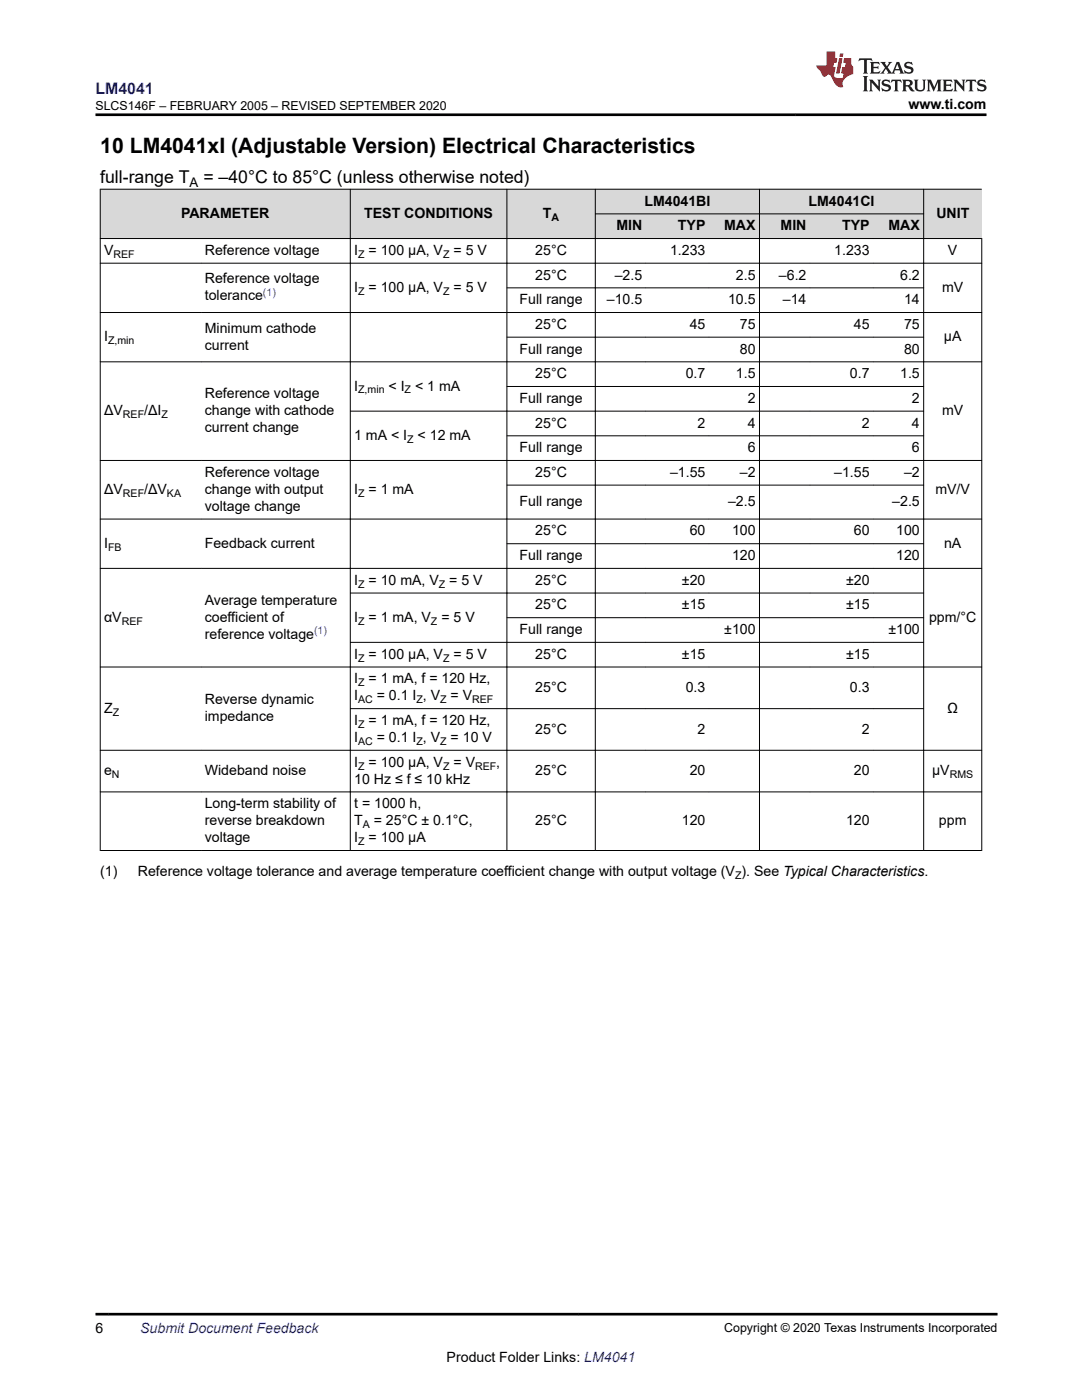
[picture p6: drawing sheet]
<svg xmlns="http://www.w3.org/2000/svg" width="216mm" height="279mm" viewBox="0 0 216 279" stroke-linecap="round" stroke-linejoin="round" font-family="sans-serif">
<defs><g id="words">
<text font-size="4.2" x="20" y="30.5">10 LM4041xI (Adjustable Version) Electrical Characteristics</text>
<g font-size="3.5">
<text x="20" y="36.6">full-range T</text>
<text x="40.6" y="36.6">= –40°C to 85°C (unless otherwise noted)</text>
</g>
<text font-size="3.2" fill="#00f" x="19.1" y="18.7">LM4041</text>
<g font-size="2.8">
<text x="181.3" y="21.8">www.ti.com</text>
<text x="128.6" y="41">LM4041BI</text>
<text x="161.3" y="41">LM4041CI</text>
<text x="36.1" y="43.5">PARAMETER</text>
<text x="72.7" y="43.5">TEST CONDITIONS</text>
<text x="108.3" y="43.5">T</text>
<text x="123" y="46">MIN</text>
<text x="135.3" y="46">TYP</text>
<text x="144.5" y="46">MAX</text>
<text x="155.7" y="46">MIN</text>
<text x="168" y="46">TYP</text>
<text x="177.3" y="46">MAX</text>
<text x="186.8" y="43.5">UNIT</text>
<text x="20.8" y="50.9">V</text>
<text x="40.9" y="50.9">Reference voltage</text>
<text x="70.7" y="50.9">I</text>
<text x="73.5" y="50.9">= 100 μA, V</text>
<text x="90.5" y="50.9">= 5 V</text>
<text x="106.8" y="50.9">25°C</text>
<text x="133.7" y="50.9">1.233</text>
<text x="166.5" y="50.9">1.233</text>
<text x="189.2" y="50.9">V</text>
<text x="40.9" y="56.6">Reference voltage</text>
<text x="40.9" y="60">tolerance</text>
<text x="70.7" y="58.3">I</text>
<text x="73.5" y="58.3">= 100 μA, V</text>
<text x="90.5" y="58.3">= 5 V</text>
<text x="106.8" y="55.8">25°C</text>
<text x="122.7" y="55.8">–2.5</text>
<text x="146.9" y="55.8">2.5</text>
<text x="155.4" y="55.8">–6.2</text>
<text x="179.6" y="55.8">6.2</text>
<text x="188" y="58.3">mV</text>
<text x="103.7" y="60.7">Full range</text>
<text x="106.8" y="65.6">25°C</text>
<text x="121.1" y="60.7">–10.5</text>
<text x="137.6" y="65.6">45</text>
<text x="145.3" y="60.7">10.5</text>
<text x="147.6" y="65.6">75</text>
<text x="156.2" y="60.7">–14</text>
<text x="170.4" y="65.6">45</text>
<text x="180.4" y="60.7">14</text>
<text x="180.4" y="65.6">75</text>
<text x="20.8" y="68.1">I</text>
<text x="40.9" y="66.4">Minimum cathode</text>
<text x="40.9" y="69.8">current</text>
<text x="103.7" y="70.6">Full range</text>
<text x="147.6" y="70.6">80</text>
<text x="180.4" y="70.6">80</text>
<text x="188.4" y="68.1">μA</text>
<text x="70.7" y="77.9">I</text>
<text x="77.5" y="77.9">&lt; I</text>
<text x="82.8" y="77.9">&lt; 1 mA</text>
<text x="106.8" y="75.5">25°C</text>
<text x="136.8" y="75.5">0.7</text>
<text x="146.9" y="75.5">1.5</text>
<text x="169.6" y="75.5">0.7</text>
<text x="179.6" y="75.5">1.5</text>
<text x="20.8" y="82.9">ΔV</text>
<text x="28.8" y="82.9">/ΔI</text>
<text x="40.9" y="79.5">Reference voltage</text>
<text x="40.9" y="82.9">change with cathode</text>
<text x="103.7" y="80.4">Full range</text>
<text x="149.2" y="80.4">2</text>
<text x="182" y="80.4">2</text>
<text x="188" y="82.9">mV</text>
<text x="40.9" y="86.3">current change</text>
<text x="70.7" y="87.8">1 mA &lt; I</text>
<text x="83.3" y="87.8">&lt; 12 mA</text>
<text x="106.8" y="85.3">25°C</text>
<text x="139.2" y="85.3">2</text>
<text x="149.2" y="85.3">4</text>
<text x="172" y="85.3">2</text>
<text x="182" y="85.3">4</text>
<text x="40.9" y="95.2">Reference voltage</text>
<text x="103.7" y="90.2">Full range</text>
<text x="106.8" y="95.2">25°C</text>
<text x="133.7" y="95.2">–1.55</text>
<text x="147.6" y="95.2">–2</text>
<text x="149.2" y="90.2">6</text>
<text x="166.5" y="95.2">–1.55</text>
<text x="180.4" y="95.2">–2</text>
<text x="182" y="90.2">6</text>
<text x="20.8" y="98.6">ΔV</text>
<text x="28.8" y="98.6">/ΔV</text>
<text x="40.9" y="98.6">change with output</text>
<text x="40.9" y="101.9">voltage change</text>
<text x="70.7" y="98.6">I</text>
<text x="73.5" y="98.6">= 1 mA</text>
<text x="103.7" y="101">Full range</text>
<text x="145.3" y="101">–2.5</text>
<text x="178" y="101">–2.5</text>
<text x="186.7" y="98.6">mV/V</text>
<text x="106.8" y="106.9">25°C</text>
<text x="137.6" y="106.9">60</text>
<text x="146.1" y="106.9">100</text>
<text x="170.4" y="106.9">60</text>
<text x="178.8" y="106.9">100</text>
<text x="20.8" y="109.3">I</text>
<text x="40.9" y="109.3">Feedback current</text>
<text x="103.7" y="111.8">Full range</text>
<text x="146.1" y="111.8">120</text>
<text x="178.8" y="111.8">120</text>
<text x="188.4" y="109.3">nA</text>
<text x="70.7" y="116.7">I</text>
<text x="73.5" y="116.7">= 10 mA, V</text>
<text x="89.6" y="116.7">= 5 V</text>
<text x="106.8" y="116.7">25°C</text>
<text x="136.1" y="116.7">±20</text>
<text x="168.8" y="116.7">±20</text>
<text x="20.8" y="124.1">αV</text>
<text x="40.9" y="120.7">Average temperature</text>
<text x="40.9" y="124.1">coefficient of</text>
<text x="70.7" y="124.1">I</text>
<text x="73.5" y="124.1">= 1 mA, V</text>
<text x="88.1" y="124.1">= 5 V</text>
<text x="106.8" y="121.6">25°C</text>
<text x="136.1" y="121.6">±15</text>
<text x="168.8" y="121.6">±15</text>
<text x="185.4" y="124.1">ppm/°C</text>
<text x="40.9" y="127.5">reference voltage</text>
<text x="70.7" y="131.5">I</text>
<text x="73.5" y="131.5">= 100 μA, V</text>
<text x="90.5" y="131.5">= 5 V</text>
<text x="103.7" y="126.5">Full range</text>
<text x="106.8" y="131.5">25°C</text>
<text x="136.1" y="131.5">±15</text>
<text x="144.5" y="126.5">±100</text>
<text x="168.8" y="131.5">±15</text>
<text x="177.3" y="126.5">±100</text>
<text x="70.7" y="136.4">I</text>
<text x="73.5" y="136.4">= 1 mA, f = 120 Hz,</text>
<text x="20.8" y="142.2">Z</text>
<text x="40.9" y="140.5">Reverse dynamic</text>
<text x="40.9" y="143.9">impedance</text>
<text x="70.7" y="139.8">I</text>
<text x="75.2" y="139.8">= 0.1 I , V</text>
<text x="89.9" y="139.8">= V</text>
<text x="106.8" y="138.1">25°C</text>
<text x="136.8" y="138.1">0.3</text>
<text x="169.6" y="138.1">0.3</text>
<text x="189" y="142.2">Ω</text>
<text x="70.7" y="144.7">I</text>
<text x="70.7" y="148.1">I</text>
<text x="73.5" y="144.7">= 1 mA, f = 120 Hz,</text>
<text x="75.2" y="148.1">= 0.1 I , V</text>
<text x="89.9" y="148.1">= 10 V</text>
<text x="106.8" y="146.4">25°C</text>
<text x="139.2" y="146.4">2</text>
<text x="172" y="146.4">2</text>
<text x="20.8" y="154.7">e</text>
<text x="40.9" y="154.7">Wideband noise</text>
<text x="70.7" y="153">I</text>
<text x="73.5" y="153">= 100 μA, V</text>
<text x="90.5" y="153">= V</text>
<text x="99" y="153">,</text>
<text x="106.8" y="154.7">25°C</text>
<text x="137.6" y="154.7">20</text>
<text x="170.4" y="154.7">20</text>
<text x="186" y="154.7">μV</text>
<text x="40.9" y="161.3">Long-term stability of</text>
<text x="70.7" y="161.3">t = 1000 h,</text>
<text x="70.7" y="156.4">10 Hz ≤ f ≤ 10 kHz</text>
<text x="40.9" y="164.7">reverse breakdown</text>
<text x="70.7" y="164.7">T</text>
<text x="74.6" y="164.7">= 25°C ± 0.1°C,</text>
<text x="106.8" y="164.7">25°C</text>
<text x="136.1" y="164.7">120</text>
<text x="168.8" y="164.7">120</text>
<text x="187.4" y="164.7">ppm</text>
<text x="40.9" y="168.1">voltage</text>
<text x="70.7" y="168.1">I</text>
<text x="73.5" y="168.1">= 100 μA</text>
<text x="20" y="174.9">(1)</text>
<text x="27.5" y="174.9">Reference voltage tolerance and average temperature coefficient change with output voltage (V ). See Typical Characteristics.</text>
<text x="19" y="266.1">6</text>
<text x="89.1" y="271.7">Product Folder Links: LM4041</text>
</g>
<text font-size="2.8" fill="#00f" x="28" y="266.1">Submit Document Feedback</text>
<text font-size="2.6" x="37.8" y="37.3">A</text>
<g font-size="2.5">
<text x="19.1" y="21.9">SLCS146F – FEBRUARY 2005 – REVISED SEPTEMBER 2020</text>
<text x="144.5" y="265.8">Copyright © 2020 Texas Instruments Incorporated</text>
</g>
<g font-size="2.1">
<text x="110.1" y="44.1">A</text>
<text x="22.7" y="51.4">REF</text>
<text x="71.4" y="51.4">Z</text>
<text x="88.4" y="51.4">Z</text>
<text x="71.4" y="58.8">Z</text>
<text x="88.4" y="58.8">Z</text>
<text x="21.6" y="68.7">Z,min</text>
<text x="24.5" y="83.4">REF</text>
<text x="32.2" y="83.4">Z</text>
<text x="71.4" y="78.5">Z,min</text>
<text x="80.7" y="78.5">Z</text>
<text x="81.3" y="88.4">Z</text>
<text x="24.5" y="99.1">REF</text>
<text x="33.3" y="99.1">KA</text>
<text x="71.4" y="99.1">Z</text>
<text x="21.6" y="109.9">FB</text>
<text x="71.4" y="117.3">Z</text>
<text x="87.6" y="117.3">Z</text>
<text x="24.3" y="124.7">REF</text>
<text x="71.4" y="124.7">Z</text>
<text x="86" y="124.7">Z</text>
<text x="71.4" y="132">Z</text>
<text x="71.4" y="137">Z</text>
<text x="88.4" y="132">Z</text>
<text x="22.5" y="142.8">Z</text>
<text x="71.4" y="140.3">AC</text>
<text x="83.1" y="140.3">Z</text>
<text x="87.8" y="140.3">Z</text>
<text x="94.2" y="140.3">REF</text>
<text x="71.4" y="145.3">Z</text>
<text x="71.4" y="148.7">AC</text>
<text x="83.1" y="148.7">Z</text>
<text x="87.8" y="148.7">Z</text>
<text x="22.3" y="155.3">N</text>
<text x="71.4" y="153.6">Z</text>
<text x="88.4" y="153.6">Z</text>
<text x="94.8" y="153.6">REF</text>
<text x="189.5" y="155.3">RMS</text>
<text x="72.4" y="165.3">A</text>
<text x="71.4" y="168.7">Z</text>
<text x="146.7" y="175.5">Z</text>
</g>
<g font-size="2.1" fill="#00f">
<text x="52.5" y="59">(1)</text>
<text x="62.7" y="126.5">(1)</text>
</g>
</g></defs>
<g fill="#d8d8d8">
<path d="M20 37.8h175.9v4.9h-175.9z" fill-rule="evenodd"/>
<path d="M20 42.7h175.9v4.9h-175.9z" fill-rule="evenodd"/>
<path d="M20.1 37.8h49.7v9.7h-49.7z" fill-rule="evenodd"/>
<path d="M70 37.8h31.1v9.7h-31.1z" fill-rule="evenodd"/>
<path d="M101.2 37.8h17.5v9.7h-17.5z" fill-rule="evenodd"/>
<path d="M118.8 37.8h32.7v4.8h-32.7z" fill-rule="evenodd"/>
<path d="M151.6 37.8h32.6v4.8h-32.6z" fill-rule="evenodd"/>
<path d="M184.4 37.8h11.5v9.7h-11.5z" fill-rule="evenodd"/>
<path d="M118.8 42.7h10.1v4.8h-10.1z" fill-rule="evenodd"/>
<path d="M128.9 42.7h12.6v4.8h-12.6z" fill-rule="evenodd"/>
<path d="M141.5 42.7h10v4.8h-10z" fill-rule="evenodd"/>
<path d="M151.6 42.7h10v4.8h-10z" fill-rule="evenodd"/>
<path d="M161.6 42.7h12.6v4.8h-12.6z" fill-rule="evenodd"/>
<path d="M174.2 42.7h10v4.8h-10z" fill-rule="evenodd"/>
</g>
<g fill="none" stroke="#000" stroke-width=".2">
<path d="M19.9 37.8h176M20 37.7v132.1M69.9 37.7v132.1M101.1 37.7v132.1M118.8 37.7v132.1M151.5 37.7v132.1M184.3 37.7v132.1M19.9 47.6h176.1M19.9 52.5h176.1M101.1 57.4h83.3M118.7 42.7h65.7M195.9 47.5v122.3"/>
<path d="M19.9 62.4h176.1M19.9 72.2h176.1M101.1 67.3h83.3M101.1 77.1h83.3M19.9 91.9h176.1M101.1 87h83.3M101.1 96.8h83.3M184.4 82.1h-114.6M19.9 103.6h176.1M19.9 113.4h176.1M69.8 118.4h114.6M101.1 108.5h83.3"/>
<path d="M19.9 133.1h176.1M101.1 123.3h83.3M184.4 128.2h-114.6M19.9 149.7h176.1M19.9 158h176.1M69.8 141.4h114.6M19.9 169.7h176.1"/>
</g>
<path d="M171.5 11.6l-.2 .6 .5-.2h.6v.1v2.2l-.2 .4h1l-.2-.4v-2.2v-.1h.5l.6 .2-.2-.6zM173.6 12.4l.2 .3v1.6l-.2 .4h1.9l.1-.6a1.08 1.08 0 0 1-1.3 .2v-.7h.6l.4 .2v-.7l-.4 .2h-.6v-.5l.2-.2a1 1 0 0 1 1 .3l-.1-.5zM175.7 12.4l.9 1.1-1 1.2h.9l-.2-.2 .5-.8 .4 .8-.2 .2h1.6l-.2-.2 .2-.5h.9l.1 .5-.1 .2h.9l-.2-.4-.8-1.9h-.5l-.9 2.1-.9-1.1 .9-1h-.8l.2 .2-.4 .6-.4-.6 .2-.2zM179 12.8l.4 1h-.7zM180.7 12.5a.65 .65 0 0 0-.2 .7 .65 .65 0 0 0 .6 .5l.6 .1 .1 .3a.79 .79 0 0 1-.7 .4 .79 .79 0 0 1-.7-.5l.1 .7 .2-.1a.93 .93 0 0 0 1.1 0 .93 .93 0 0 0 .4-.9 1.46 1.46 0 0 0-1.2-.6l-.1-.3a1.09 1.09 0 0 1 1.2 .2l-.2-.6-.1 .1-.5-.2zM172.2 15.2l.2 .4v2.2l-.2 .4h1l-.2-.4v-2.2l.2-.4zM173.4 15.9l.2 .4v1.5l-.2 .4h.8l-.3-.4 .1-1.3 1.6 1.8v-2l.2-.4h-.7l.1 .2 .1 1.1-1.2-1.3zM176.2 16a.65 .65 0 0 0-.2 .8 .65 .65 0 0 0 .6 .4l.6 .2 .1 .2a.79 .79 0 0 1-.7 .4 .79 .79 0 0 1-.7-.5l.1 .7 .2-.1a.93 .93 0 0 0 1.1 .1 .93 .93 0 0 0 .4-1 1.46 1.46 0 0 0-1.2-.5l-.1-.4a1.09 1.09 0 0 1 1.2 .2l-.1-.6-.2 .1-.5-.1zM177.9 15.9l-.1 .6a.63 .63 0 0 1 .8-.3v1.6l-.3 .4h1l-.2-.4v-1.6a.66 .66 0 0 1 .8 .3l-.1-.6zM180 15.9l.2 .4v1.5l-.2 .4h1l-.2-.2-.1-.7h.5l.1 .2a.79 .79 0 0 0 1.2 .6l-1-.9a.61 .61 0 0 0 .6-.6 .61 .61 0 0 0-.5-.7zM180.8 16.2h.1a.47 .47 0 0 1 .5 .1 .47 .47 0 0 1 .1 .5l-.1 .1-.7 .1zM182.3 15.9l.2 .2a2.27 2.27 0 0 0 .4 2 1.04 1.04 0 0 0 1.7-.7v-1.3l.2-.2h-.8l.2 .4v1.1a.6 .6 0 0 1-.6 .6 .6 .6 0 0 1-.6-.6v-1.1l.3-.4zM184.9 15.9l.2 .4v1.5l-.2 .4h.8l-.3-.4v-1.4l.9 1.9 .9-1.9v1.4l-.3 .4h1l-.2-.4v-1.5l.2-.4h-.8l-.7 1.5-.6-1.5zM188.1 15.9l.2 .4v1.5l-.2 .4h1.9l.1-.6a1.09 1.09 0 0 1-1.3 .2v-.7h.6l.4 .2v-.6l-.4 .2h-.6v-.6l.2-.1a1.01 1.01 0 0 1 1 .3l-.1-.6zM190.2 15.9l.3 .4v1.5l-.3 .4h.8l-.2-.4v-1.3l1.6 1.8v-2l.2-.4h-.7l.2 .2v1.1l-1.2-1.3zM192.8 15.9l-.1 .6a.63 .63 0 0 1 .8-.3v1.6l-.3 .4h1l-.2-.4v-1.6a.66 .66 0 0 1 .8 .3l-.1-.6zM195.2 16a.65 .65 0 0 0-.2 .8 .65 .65 0 0 0 .6 .4l.6 .2 .2 .2a.79 .79 0 0 1-.7 .4 .79 .79 0 0 1-.7-.5l.1 .7 .2-.1a.93 .93 0 0 0 1 .1 .93 .93 0 0 0 .5-1 1.46 1.46 0 0 0-1.3-.5v-.4a1.09 1.09 0 0 1 1.2 .2l-.2-.6-.2 .1-.5-.1z" fill="#231f20"/>
<path d="M164.9 10.3v2.7h-2l.1 .4 .8 1a.95 .95 0 0 0 1 .9 .59 .59 0 0 1 .5-.4 .59 .59 0 0 1 .5 .3l.4 .8a1.59 1.59 0 0 0 2.1 1.4 1.61 1.61 0 0 1 1-2.3l1-.3-.1-1.5a1.59 1.59 0 0 1-.3-1.7h-1.5l-.2 .9h.6l-.2 .9h-.5l-.2 .9v.3l.4 .1-.1 .9h-.7a.73 .73 0 0 1-1-.7l.3-1.5h-.5l.1-.9h.5l.2-.9h-.5v-1.3zM167.4 11.6l-.6 3.1h.7l.6-3.1zM167.6 10.7l-.1 .6h.7l.1-.6z" fill="#ed1c24"/>
<path d="M19 22.9h177.8M19 262.3h180" fill="none" stroke="#000" stroke-width=".53"/>
<use href="#words"/>
</svg>
